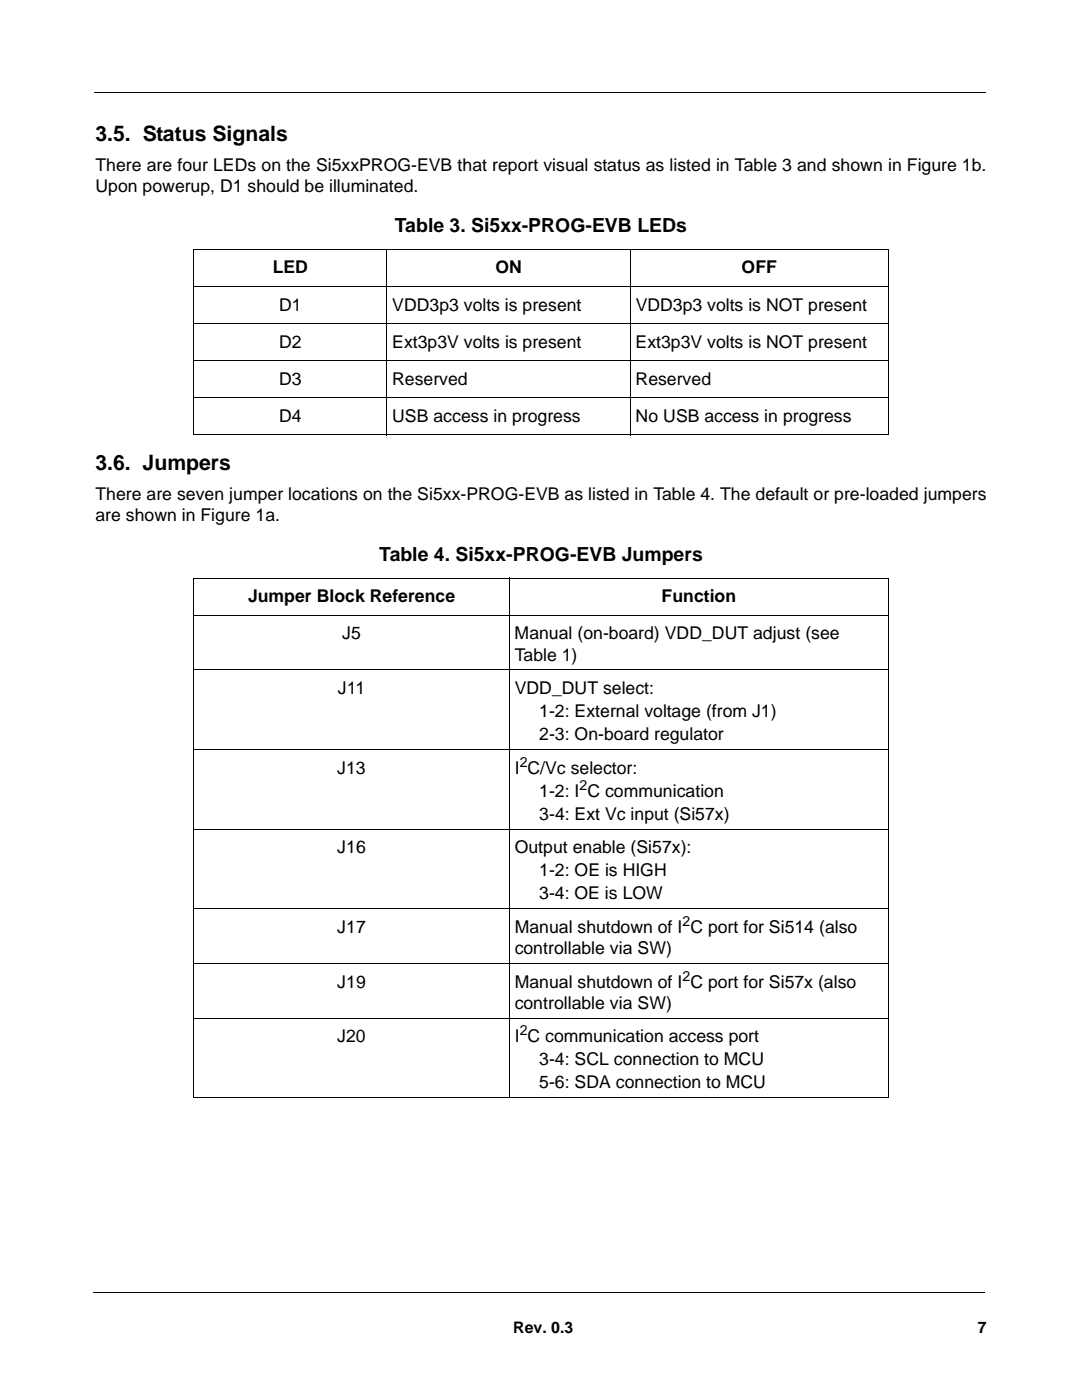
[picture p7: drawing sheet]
<svg xmlns="http://www.w3.org/2000/svg" width="216mm" height="279mm" viewBox="0 0 216 279" stroke-linecap="round" stroke-linejoin="round" font-family="sans-serif">
<defs><g id="words">
<g font-size="4.2">
<text x="19" y="28.2">3.5. Status Signals</text>
<text x="19" y="93.8">3.6. Jumpers</text>
</g>
<g font-size="3.9">
<text x="78.8" y="46.3">Table 3. Si5xx-PROG-EVB LEDs</text>
<text x="75.7" y="112">Table 4. Si5xx-PROG-EVB Jumpers</text>
</g>
<g font-size="3.5">
<text x="19" y="34.1">There are four LEDs on the Si5xxPROG-EVB that report visual status as listed in Table 3 and shown in Figure 1b.</text>
<text x="19.1" y="38.3">Upon powerup, D1 should be illuminated.</text>
<text x="54.4" y="54.6">LED</text>
<text x="98.9" y="54.6">ON</text>
<text x="148" y="54.6">OFF</text>
<text x="55.7" y="62">D1</text>
<text x="78.3" y="62">VDD3p3 volts is present</text>
<text x="126.8" y="62">VDD3p3 volts is NOT present</text>
<text x="55.7" y="69.4">D2</text>
<text x="78.3" y="69.4">Ext3p3V volts is present</text>
<text x="126.8" y="69.4">Ext3p3V volts is NOT present</text>
<text x="55.7" y="76.8">D3</text>
<text x="78.3" y="76.8">Reserved</text>
<text x="126.8" y="76.8">Reserved</text>
<text x="55.7" y="84.2">D4</text>
<text x="78.3" y="84.2">USB access in progress</text>
<text x="126.8" y="84.2">No USB access in progress</text>
<text x="19" y="99.7">There are seven jumper locations on the Si5xx-PROG-EVB as listed in Table 4. The default or pre-loaded jumpers</text>
<text x="19" y="103.9">are shown in Figure 1a.</text>
<text x="49.5" y="120.2">Jumper Block Reference</text>
<text x="132" y="120.2">Function</text>
<text x="68.3" y="127.6">J5</text>
<text x="102.7" y="127.6">Manual (on-board) VDD_DUT adjust (see</text>
<text x="102.7" y="131.8">Table 1)</text>
<text x="67.4" y="138.5">J11</text>
<text x="102.7" y="138.5">VDD_DUT select:</text>
<text x="107.6" y="143.1">1-2: External voltage (from J1)</text>
<text x="107.6" y="147.7">2-3: On-board regulator</text>
<text x="67.3" y="154.4">J13</text>
<text x="102.7" y="154.4">I C/Vc selector:</text>
<text x="107.6" y="159">1-2: I C communication</text>
<text x="107.6" y="163.6">3-4: Ext Vc input (Si57x)</text>
<text x="67.3" y="170.3">J16</text>
<text x="102.7" y="170.3">Output enable (Si57x):</text>
<text x="107.6" y="174.9">1-2: OE is HIGH</text>
<text x="107.6" y="179.5">3-4: OE is LOW</text>
<text x="67.3" y="186.2">J17</text>
<text x="102.7" y="190.4">controllable via SW)</text>
<text x="102.7" y="186.2">Manual shutdown of I C port for Si514 (also</text>
<text x="67.3" y="197.1">J19</text>
<text x="102.7" y="197.1">Manual shutdown of I C port for Si57x (also</text>
<text x="102.7" y="201.3">controllable via SW)</text>
<text x="67.3" y="208">J20</text>
<text x="102.7" y="208">I C communication access port</text>
<text x="107.6" y="212.6">3-4: SCL connection to MCU</text>
<text x="107.6" y="217.2">5-6: SDA connection to MCU</text>
</g>
<g font-size="3.2">
<text x="102.4" y="266">Rev. 0.3</text>
<text x="195.1" y="266">7</text>
</g>
<g font-size="2.8">
<text x="103.7" y="153">2</text>
<text x="115.7" y="157.6">2</text>
<text x="136.2" y="184.7">2</text>
<text x="136.2" y="195.7">2</text>
<text x="103.7" y="206.6">2</text>
</g>
</g></defs>
<path d="M18.8 18.4h177.8M18.6 257.9h177.8" fill="none" stroke="#000" stroke-width=".2"/>
<path d="M19.1 259.4h30.7v14.7h-30.7z" fill="#fff"/>
<g fill="none" stroke="#000" stroke-width=".2">
<path d="M38.6 49.7h138.7M38.6 57.2h138.7M38.7 49.8v36.9M77.2 49.7v37.2M125.8 49.7v37.2M177.2 49.8v36.9M38.6 64.6h138.7M38.6 72h138.7M38.6 79.4h138.7M38.6 86.8h138.7M38.6 115.4h138.7M38.7 115.4v103.6"/>
<path d="M101.6 115.3v103.9M177.2 115.4v103.6M38.6 122.8h138.7M38.6 133.7h138.7M38.6 149.6h138.7M38.6 165.5h138.7M38.6 181.3h138.7M38.6 192.3h138.7M38.6 203.2h138.7M38.6 219.1h138.7"/>
</g>
<use href="#words"/>
</svg>
